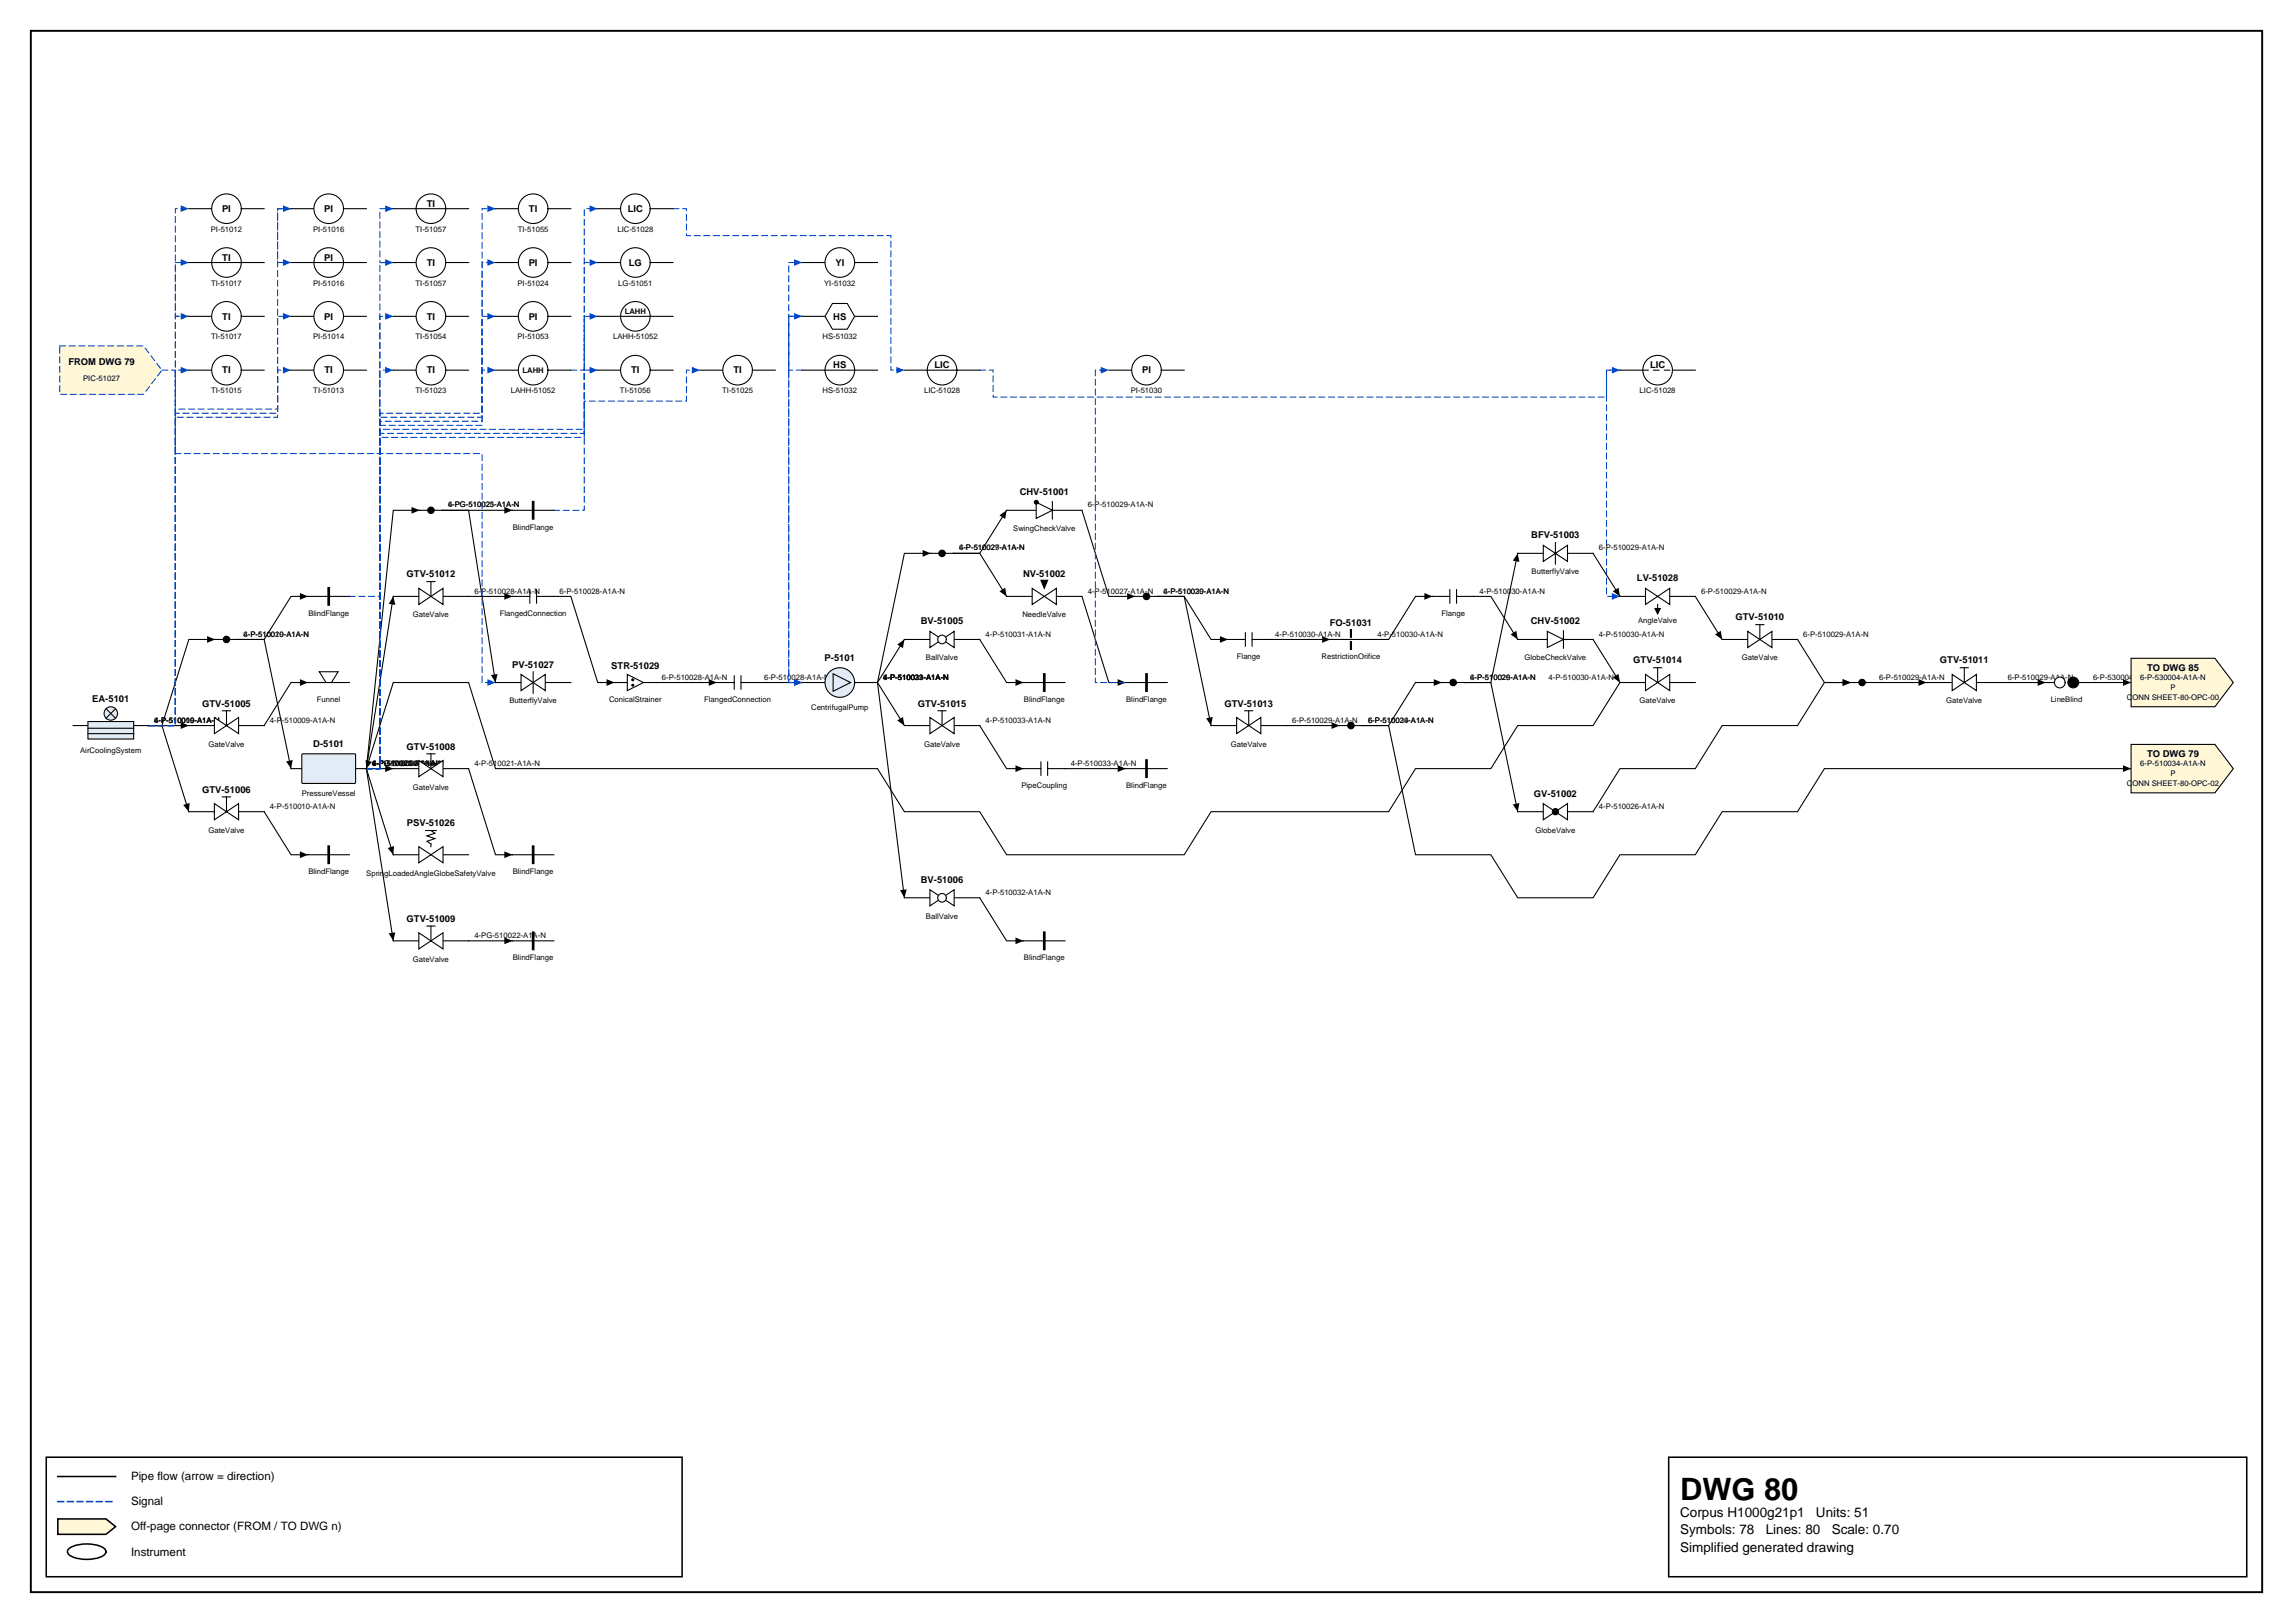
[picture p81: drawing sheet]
<svg xmlns="http://www.w3.org/2000/svg" width="420mm" height="297mm" viewBox="0 0 420 297" stroke-linecap="round" stroke-linejoin="round" font-family="sans-serif">
<defs><g id="words">
<text font-size="5.6" x="307.6" y="274.5">DWG 80</text>
<g font-size="2.5">
<text x="307.6" y="277.6">Corpus H1000g21p1</text>
<text x="307.6" y="280.8">Symbols: 78</text>
<text x="323.3" y="280.8">Lines: 80</text>
<text x="332.5" y="277.6">Units: 51</text>
<text x="335.3" y="280.8">Scale: 0.70</text>
<text x="307.6" y="284">Simplified generated drawing</text>
</g>
<g font-size="2.1">
<text x="24" y="270.9">Pipe flow (arrow = direction)</text>
<text x="24" y="275.5">Signal</text>
<text x="24" y="280.1">Off-page connector (FROM / TO DWG n)</text>
<text x="24" y="284.7">Instrument</text>
</g>
<g font-size="1.7">
<text x="40.7" y="38.8">PI</text>
<text x="59.4" y="38.8">PI</text>
<text x="78.1" y="37.8">TI</text>
<text x="96.8" y="38.8">TI</text>
<text x="114.9" y="38.8">LIC</text>
<text x="40.7" y="47.7">TI</text>
<text x="59.4" y="47.7">PI</text>
<text x="78.1" y="48.7">TI</text>
<text x="96.8" y="48.7">PI</text>
<text x="115.1" y="48.7">LG</text>
<text x="152.9" y="48.7">YI</text>
<text x="40.7" y="58.5">TI</text>
<text x="59.4" y="58.5">PI</text>
<text x="78.1" y="58.5">TI</text>
<text x="96.8" y="58.5">PI</text>
<text x="152.6" y="58.5">HS</text>
<text x="12.5" y="66.9">FROM DWG 79</text>
<text x="40.7" y="68.4">TI</text>
<text x="59.4" y="68.4">TI</text>
<text x="78.1" y="68.4">TI</text>
<text x="115.6" y="68.4">TI</text>
<text x="134.3" y="68.4">TI</text>
<text x="152.6" y="67.4">HS</text>
<text x="171.1" y="67.4">LIC</text>
<text x="209.1" y="68.4">PI</text>
<text x="302.1" y="67.4">LIC</text>
<text x="186.7" y="90.6">CHV-51001</text>
<text x="280.4" y="98.5">BFV-51003</text>
<text x="74.4" y="105.7">GTV-51012</text>
<text x="187.3" y="105.7">NV-51002</text>
<text x="299.7" y="106.4">LV-51028</text>
<text x="317.7" y="113.5">GTV-51010</text>
<text x="168.6" y="114.3">BV-51005</text>
<text x="243.5" y="114.5">FO-51031</text>
<text x="280.3" y="114.3">CHV-51002</text>
<text x="93.8" y="122.2">PV-51027</text>
<text x="111.9" y="122.4">STR-51029</text>
<text x="151" y="120.9">P-5101</text>
<text x="299" y="121.4">GTV-51014</text>
<text x="355.2" y="121.4">GTV-51011</text>
<text x="393.1" y="122.9">TO DWG 85</text>
<text x="16.9" y="128.6">EA-5101</text>
<text x="37" y="129.3">GTV-51005</text>
<text x="168" y="129.3">GTV-51015</text>
<text x="224.2" y="129.3">GTV-51013</text>
<text x="57.4" y="136.7">D-5101</text>
<text x="74.4" y="137.2">GTV-51008</text>
<text x="393.1" y="138.6">TO DWG 79</text>
<text x="37" y="145.1">GTV-51006</text>
<text x="280.8" y="145.8">GV-51002</text>
<text x="74.5" y="151.2">PSV-51026</text>
<text x="168.6" y="161.6">BV-51006</text>
<text x="74.4" y="168.7">GTV-51009</text>
</g>
<g font-size="1.4">
<text x="38.6" y="42.4">PI-51012</text>
<text x="57.3" y="42.4">PI-51016</text>
<text x="76.1" y="42.4">TI-51057</text>
<text x="94.8" y="42.4">TI-51055</text>
<text x="113" y="42.4">LIC-51028</text>
<text x="38.6" y="52.3">TI-51017</text>
<text x="57.3" y="52.3">PI-51016</text>
<text x="76.1" y="52.3">TI-51057</text>
<text x="94.7" y="52.3">PI-51024</text>
<text x="113.2" y="52.3">LG-51051</text>
<text x="150.9" y="52.3">YI-51032</text>
<text x="114.4" y="57.5">LAHH</text>
<text x="38.6" y="62.1">TI-51017</text>
<text x="57.3" y="62.1">PI-51014</text>
<text x="76.1" y="62.1">TI-51054</text>
<text x="94.7" y="62.1">PI-51053</text>
<text x="112.2" y="62.1">LAHH-51052</text>
<text x="150.6" y="62.1">HS-51032</text>
<text x="15.2" y="69.7">PIC-51027</text>
<text x="38.6" y="72">TI-51015</text>
<text x="57.4" y="72">TI-51013</text>
<text x="76.1" y="72">TI-51023</text>
<text x="93.5" y="72">LAHH-51052</text>
<text x="95.7" y="68.4">LAHH</text>
<text x="113.5" y="72">TI-51056</text>
<text x="132.2" y="72">TI-51025</text>
<text x="150.6" y="72">HS-51032</text>
<text x="169.2" y="72">LIC-51028</text>
<text x="207" y="72">PI-51030</text>
<text x="300.2" y="72">LIC-51028</text>
<text x="82" y="92.9">4-PG-510023-A1A-N</text>
<text x="82" y="92.9">6-PG-510025-A1A-N</text>
<text x="199.1" y="92.9">6-P-510029-A1A-N</text>
<text x="93.9" y="97">BlindFlange</text>
<text x="175.6" y="100.7">6-P-510029-A1A-N</text>
<text x="175.6" y="100.7">4-P-510027-A1A-N</text>
<text x="185.5" y="97.2">SwingCheckValve</text>
<text x="292.7" y="100.7">6-P-510029-A1A-N</text>
<text x="280.4" y="105.1">ButterflyValve</text>
<text x="56.5" y="112.7">BlindFlange</text>
<text x="75.6" y="113">GateValve</text>
<text x="86.9" y="108.6">6-P-510028-A1A-N</text>
<text x="91.5" y="112.7">FlangedConnection</text>
<text x="102.5" y="108.6">6-P-510028-A1A-N</text>
<text x="187.2" y="113">NeedleValve</text>
<text x="199.1" y="108.6">4-P-510027-A1A-N</text>
<text x="213" y="108.6">6-P-510029-A1A-N</text>
<text x="213" y="108.6">4-P-510030-A1A-N</text>
<text x="263.9" y="112.7">Flange</text>
<text x="270.9" y="108.6">4-P-510030-A1A-N</text>
<text x="299.9" y="114">AngleValve</text>
<text x="311.4" y="108.6">6-P-510029-A1A-N</text>
<text x="44.6" y="116.5">6-P-510019-A1A-N</text>
<text x="44.6" y="116.5">4-P-510020-A1A-N</text>
<text x="180.4" y="116.5">4-P-510031-A1A-N</text>
<text x="233.5" y="116.5">4-P-510030-A1A-N</text>
<text x="252.2" y="116.5">4-P-510030-A1A-N</text>
<text x="292.7" y="116.5">4-P-510030-A1A-N</text>
<text x="330.1" y="116.5">6-P-510029-A1A-N</text>
<text x="121.2" y="124.4">6-P-510028-A1A-N</text>
<text x="139.9" y="124.4">6-P-510028-A1A-N</text>
<text x="161.7" y="124.4">4-P-510031-A1A-N</text>
<text x="161.7" y="124.4">4-P-510033-A1A-N</text>
<text x="161.7" y="124.4">6-P-510029-A1A-N</text>
<text x="161.7" y="124.4">4-P-510032-A1A-N</text>
<text x="169.5" y="120.9">BallValve</text>
<text x="226.5" y="120.6">Flange</text>
<text x="242" y="120.6">RestrictionOrifice</text>
<text x="269.2" y="124.4">6-P-510029-A1A-N</text>
<text x="269.2" y="124.4">4-P-510026-A1A-N</text>
<text x="279.1" y="120.9">GlobeCheckValve</text>
<text x="283.5" y="124.4">4-P-510030-A1A-N</text>
<text x="318.9" y="120.9">GateValve</text>
<text x="344" y="124.4">6-P-510029-A1A-N</text>
<text x="367.6" y="124.4">6-P-510029-A1A-N</text>
<text x="383.2" y="124.4">6-P-530004-A1A-N</text>
<text x="391.8" y="124.5">6-P-530004-A1A-N</text>
<text x="58" y="128.5">Funnel</text>
<text x="93.3" y="128.8">ButterflyValve</text>
<text x="111.5" y="128.5">ConicalStrainer</text>
<text x="128.9" y="128.5">FlangedConnection</text>
<text x="148.5" y="130">CentrifugalPump</text>
<text x="187.5" y="128.5">BlindFlange</text>
<text x="206.2" y="128.5">BlindFlange</text>
<text x="300.2" y="128.8">GateValve</text>
<text x="356.3" y="128.8">GateValve</text>
<text x="375.4" y="128.5">LineBlind</text>
<text x="389.4" y="128.1">CONN SHEET-80-OPC-00</text>
<text x="397.4" y="126.3">P</text>
<text x="14.7" y="137.9">AirCoolingSystem</text>
<text x="28.2" y="132.3">4-P-510010-A1A-N</text>
<text x="28.2" y="132.3">6-P-510019-A1A-N</text>
<text x="28.2" y="132.3">4-P-510009-A1A-N</text>
<text x="38.2" y="136.6">GateValve</text>
<text x="49.4" y="132.3">4-P-510009-A1A-N</text>
<text x="169.2" y="136.6">GateValve</text>
<text x="180.4" y="132.3">4-P-510033-A1A-N</text>
<text x="225.3" y="136.6">GateValve</text>
<text x="236.6" y="132.3">6-P-510029-A1A-N</text>
<text x="250.5" y="132.3">6-P-510029-A1A-N</text>
<text x="250.5" y="132.3">6-P-510034-A1A-N</text>
<text x="68.1" y="140.1">4-PG-510022-A1A-N</text>
<text x="68.1" y="140.1">6-PG-510025-A1A-N</text>
<text x="68.1" y="140.1">6-P-510028-A1A-N</text>
<text x="68.1" y="140.1">4-P-510021-A1A-N</text>
<text x="68.1" y="140.1">4-FL-510024-A1A-N</text>
<text x="86.9" y="140.1">4-P-510021-A1A-N</text>
<text x="196" y="140.1">4-P-510033-A1A-N</text>
<text x="389.4" y="143.8">CONN SHEET-80-OPC-02</text>
<text x="391.8" y="140.3">6-P-510034-A1A-N</text>
<text x="397.4" y="142.1">P</text>
<text x="49.4" y="148">4-P-510010-A1A-N</text>
<text x="55.2" y="145.7">PressureVessel</text>
<text x="75.6" y="144.5">GateValve</text>
<text x="187" y="144.3">PipeCoupling</text>
<text x="206.2" y="144.3">BlindFlange</text>
<text x="292.7" y="148">4-P-510026-A1A-N</text>
<text x="38.2" y="152.4">GateValve</text>
<text x="281.1" y="152.4">GlobeValve</text>
<text x="56.5" y="160">BlindFlange</text>
<text x="67.1" y="160.3">SpringLoadedAngleGlobeSafetyValve</text>
<text x="93.9" y="160">BlindFlange</text>
<text x="180.4" y="163.8">4-P-510032-A1A-N</text>
<text x="86.9" y="171.7">4-PG-510022-A1A-N</text>
<text x="169.5" y="168.2">BallValve</text>
<text x="75.6" y="176">GateValve</text>
<text x="93.9" y="175.8">BlindFlange</text>
<text x="187.5" y="175.8">BlindFlange</text>
</g>
</g></defs>
<path d="M5.6 5.6h408.6v285.8h-408.6z" fill="none" stroke="#000" stroke-width=".35"/>
<path d="M8.5 266.7h116.4v21.9h-116.4zM10.6 270.2h10.6M305.5 266.7h105.8v21.9h-105.8z" fill="none" stroke="#000" stroke-width=".28"/>
<path d="M10.6 274.8h10.6" fill="none" stroke="#0046c8" stroke-width=".28" stroke-dasharray="1.1 .7"/>
<path d="M10.6 278h8.8l1.8 1.4-1.8 1.4h-8.8z" fill="#fff7d6" stroke="#000" stroke-width=".28"/>
<path d="M12.7 283.4a6.7 6.7 0 0 1 6.3 0 .72 .72 0 0 1 0 1.2 6.7 6.7 0 0 1-6.3 0 .72 .72 0 0 1 0-1.2z" fill="none" stroke="#000" stroke-width=".28"/>
<path d="M56.4 109.2h-3.1l-4.9 7.8h-4.9h4.9l4.9 23.7M179.4 117l4.9 7.9h3.1M329.1 117l4.9 7.9h4.8M48.4 148.6l4.9 7.8h3.1M85.8 172.2h8" fill="none" stroke="#000" stroke-width=".2"/>
<path d="M54.9 108.5l1.5 .7-1.5 .6zM185.9 124.3l1.5 .6-1.5 .6zM337.4 124.3l1.4 .6-1.4 .6zM52.4 139.4l1.2-.3-.3 1.6zM54.9 155.8l1.5 .6-1.5 .7zM92.3 171.6l1.5 .6-1.5 .6z" fill="#000"/>
<path d="M34.6 57.9h-2.5v-9.9h2.5" fill="none" stroke="#0046c8" stroke-width=".2" stroke-dasharray="1.1 .7"/>
<path d="M33.1 47.4l1.5 .6-1.5 .7z" fill="#0046c8"/>
<path d="M138.8 124.9h8.1" fill="none" stroke="#000" stroke-width=".2"/>
<path d="M145.4 124.3l1.5 .6-1.5 .6z" fill="#000"/>
<path d="M101.4 93.4h5.6v-20h18.7v-5.7h2.4" fill="none" stroke="#0046c8" stroke-width=".2" stroke-dasharray="1.1 .7"/>
<path d="M126.7 67.1l1.4 .6-1.4 .7z" fill="#0046c8"/>
<path d="M93.8 93.4h-12.8h4.8l4.9 31.5M120.1 124.9h11.1M235.5 132.8h9.8" fill="none" stroke="#000" stroke-width=".2"/>
<path d="M92.3 92.8l1.5 .6-1.5 .6zM89.9 123.5l1.2-.1-.4 1.5zM129.8 124.3l1.4 .6-1.4 .6zM243.8 132.2l1.5 .6-1.5 .6z" fill="#000"/>
<path d="M179.4 67.7h2.4v5h112.3v-5h2.5" fill="none" stroke="#0046c8" stroke-width=".2" stroke-dasharray="1.1 .7"/>
<path d="M295.1 67.1l1.5 .6-1.5 .7z" fill="#0046c8"/>
<path d="M76.8 93.4h-4.8l-4.9 47.3 4.9 31.5" fill="none" stroke="#000" stroke-width=".2"/>
<path d="M75.3 92.8l1.5 .6-1.5 .6zM71.2 170.8l1.2-.2-.4 1.6z" fill="#000"/>
<path d="M67.1 140.7h2.4v-82.8h2.5" fill="none" stroke="#0046c8" stroke-width=".2" stroke-dasharray="1.1 .7"/>
<path d="M70.5 57.3l1.5 .6-1.5 .6z" fill="#0046c8"/>
<path d="M67.1 140.7h2.4v-92.7h2.5" fill="none" stroke="#0046c8" stroke-width=".2" stroke-dasharray="1.1 .7"/>
<path d="M70.5 47.4l1.5 .6-1.5 .7z" fill="#0046c8"/>
<path d="M72 109.2l-4.9 31.5" fill="none" stroke="#000" stroke-width=".2"/>
<path d="M72 109.2l.4 1.5-1.2-.2z" fill="#000"/>
<path d="M67.1 140.7h2.4v-65.1h18.8v-7.9h2.4" fill="none" stroke="#0046c8" stroke-width=".2" stroke-dasharray="1.1 .7"/>
<path d="M89.2 67.1l1.5 .6-1.5 .7z" fill="#0046c8"/>
<path d="M67.1 140.7h4.9" fill="none" stroke="#000" stroke-width=".2"/>
<path d="M70.5 140.1l1.5 .6-1.5 .6z" fill="#000"/>
<path d="M67.1 140.7h2.4v-64.3h18.8v-18.5h2.4" fill="none" stroke="#0046c8" stroke-width=".2" stroke-dasharray="1.1 .7"/>
<path d="M89.2 57.3l1.5 .6-1.5 .6z" fill="#0046c8"/>
<path d="M67.1 140.7h2.4v-63.6h18.8v-29.1h2.4" fill="none" stroke="#0046c8" stroke-width=".2" stroke-dasharray="1.1 .7"/>
<path d="M89.2 47.4l1.5 .6-1.5 .7z" fill="#0046c8"/>
<path d="M67.1 140.7l4.9 15.7" fill="none" stroke="#000" stroke-width=".2"/>
<path d="M71 155.2l1.1-.4-.1 1.6z" fill="#000"/>
<path d="M67.1 140.7h2.4v-62.9h18.8v-39.6h2.4" fill="none" stroke="#0046c8" stroke-width=".2" stroke-dasharray="1.1 .7"/>
<path d="M89.2 37.6l1.5 .6-1.5 .6z" fill="#0046c8"/>
<path d="M67.1 140.7h2.4v-62.1h37.5v-10.9h2.4" fill="none" stroke="#0046c8" stroke-width=".2" stroke-dasharray="1.1 .7"/>
<path d="M107.9 67.1l1.5 .6-1.5 .7z" fill="#0046c8"/>
<path d="M67.1 140.7h2.4v-61.4h37.5v-31.3h2.4" fill="none" stroke="#0046c8" stroke-width=".2" stroke-dasharray="1.1 .7"/>
<path d="M107.9 47.4l1.5 .6-1.5 .7z" fill="#0046c8"/>
<path d="M67.1 140.7h2.4v-60.6h37.5v-41.9h2.4" fill="none" stroke="#0046c8" stroke-width=".2" stroke-dasharray="1.1 .7"/>
<path d="M107.9 37.6l1.5 .6-1.5 .6z" fill="#0046c8"/>
<path d="M72 48h-2.5v-9.8h2.5" fill="none" stroke="#0046c8" stroke-width=".2" stroke-dasharray="1.1 .7"/>
<path d="M70.5 37.6l1.5 .6-1.5 .6z" fill="#0046c8"/>
<path d="M198.1 93.4l4.9 15.8h4.8M85.8 109.2h8" fill="none" stroke="#000" stroke-width=".2"/>
<path d="M92.3 108.5l1.5 .7-1.5 .6zM206.4 108.5l1.4 .7-1.4 .6z" fill="#000"/>
<path d="M64 109.2h5.5v-41.5h2.5" fill="none" stroke="#0046c8" stroke-width=".2" stroke-dasharray="1.1 .7"/>
<path d="M70.5 67.1l1.5 .6-1.5 .7z" fill="#0046c8"/>
<path d="M101.4 109.2h3.1l4.9 15.7h3.1M179.4 132.8l4.9 7.9h3.1" fill="none" stroke="#000" stroke-width=".2"/>
<path d="M111.1 124.3l1.4 .6-1.4 .6zM185.9 140.1l1.5 .6-1.5 .6z" fill="#000"/>
<path d="M104.5 67.7h2.5v-9.8h2.4" fill="none" stroke="#0046c8" stroke-width=".2" stroke-dasharray="1.1 .7"/>
<path d="M107.9 57.3l1.5 .6-1.5 .6z" fill="#0046c8"/>
<path d="M165.6 117l-4.9 7.9M170.4 101.3h-4.8l-4.9 23.6M269.8 109.2h3.1l5 7.8M310.4 109.2l4.9 7.8M160.7 124.9l4.9 7.9M160.7 124.9l4.9 39.4M366.5 124.9h8M85.8 140.7l4.9 15.7h3.1" fill="none" stroke="#000" stroke-width=".2"/>
<path d="M164.3 118l1.3-1-.3 1.6zM168.9 100.7l1.5 .6-1.5 .6zM276.6 116.1l1-.6 .3 1.5zM314 116.1l1-.6 .3 1.5zM164.3 131.9l1-.7 .3 1.6zM373.1 124.3l1.4 .6-1.4 .6zM92.3 155.8l1.5 .6-1.5 .7zM164.8 162.9l1.2-.1-.4 1.5z" fill="#000"/>
<path d="M146.9 124.9h-2.5v-76.9h2.5" fill="none" stroke="#0046c8" stroke-width=".2" stroke-dasharray="1.1 .7"/>
<path d="M145.4 47.4l1.5 .6-1.5 .7z" fill="#0046c8"/>
<path d="M184.3 93.4l-4.9 7.9h-4.9h4.9l4.9 7.9M198.1 109.2l4.9 15.7h3.1" fill="none" stroke="#000" stroke-width=".2"/>
<path d="M183 94.3l1.3-.9-.3 1.6zM183 108.2l1-.6 .3 1.6zM204.6 124.3l1.5 .6-1.5 .6z" fill="#000"/>
<path d="M296.6 67.7h-2.5v41.5h2.5" fill="none" stroke="#0046c8" stroke-width=".2" stroke-dasharray="1.1 .7"/>
<path d="M295.1 108.5l1.5 .7-1.5 .6z" fill="#0046c8"/>
<path d="M262.3 109.2h-3.1l-5 7.8h-3.1M291.7 117l4.9 7.9" fill="none" stroke="#000" stroke-width=".2"/>
<path d="M260.8 108.5l1.5 .7-1.5 .6zM295.3 124l1-.7 .3 1.6z" fill="#000"/>
<path d="M146.9 67.7h-2.5v-9.8h2.5" fill="none" stroke="#0046c8" stroke-width=".2" stroke-dasharray="1.1 .7"/>
<path d="M145.4 57.3l1.5 .6-1.5 .6z" fill="#0046c8"/>
<path d="M56.4 124.9h-3.1l-4.9 7.9" fill="none" stroke="#000" stroke-width=".2"/>
<path d="M54.9 124.3l1.5 .6-1.5 .6z" fill="#000"/>
<path d="M29.6 67.7h2.5v15.3h56.2v41.9h2.4" fill="none" stroke="#0046c8" stroke-width=".2" stroke-dasharray="1.1 .7"/>
<path d="M89.2 124.3l1.5 .6-1.5 .6z" fill="#0046c8"/>
<path d="M277.9 101.3l-5 23.6h-4.8h4.8l5 23.7M264 124.9h-4.8l-5 7.9h-4.8h4.8l5 23.6h13.7l5 7.9h13.8l4.9-7.9h13.8l4.9-7.8h13.8l4.9-7.9h56.2M296.6 124.9l-4.9 7.9h-13.8l-5 7.9h-13.7l-5 7.9h-32.5l-4.9 7.8h-32.5l-4.9-7.8h-13.8l-4.9-7.9h-70l-4.9-15.8h-13.8l-4.9 15.8M343 124.9h9.7M382.1 124.9h8.1M195 140.7h11.1" fill="none" stroke="#000" stroke-width=".2"/>
<path d="M277.9 101.3l.3 1.5-1.2-.2zM262.5 124.3l1.5 .6-1.5 .6zM351.3 124.3l1.4 .6-1.4 .6zM388.7 124.3l1.5 .6-1.5 .6zM66.9 139.1l1.2 .3-1 1.3zM204.6 140.1l1.5 .6-1.5 .6zM277 147.2l1.2-.2-.3 1.6zM388.7 140.1l1.5 .6-1.5 .6z" fill="#000"/>
<path d="M27.2 132.8h4.9v-65.1h2.5" fill="none" stroke="#0046c8" stroke-width=".2" stroke-dasharray="1.1 .7"/>
<path d="M33.1 67.1l1.5 .6-1.5 .7z" fill="#0046c8"/>
<path d="M39.4 117h-4.8l-5 15.8h-2.4h2.4l5 15.8" fill="none" stroke="#000" stroke-width=".2"/>
<path d="M37.9 116.4l1.5 .6-1.5 .7zM33.5 147.3l1.2-.3-.1 1.6z" fill="#000"/>
<path d="M27.2 132.8h4.9v-74.9h2.5" fill="none" stroke="#0046c8" stroke-width=".2" stroke-dasharray="1.1 .7"/>
<path d="M33.1 57.3l1.5 .6-1.5 .6z" fill="#0046c8"/>
<path d="M27.2 132.8h4.9v-94.6h2.5" fill="none" stroke="#0046c8" stroke-width=".2" stroke-dasharray="1.1 .7"/>
<path d="M33.1 37.6l1.5 .6-1.5 .6z" fill="#0046c8"/>
<path d="M27.2 132.8h4.9v-57.9h18.7v-7.2h2.5" fill="none" stroke="#0046c8" stroke-width=".2" stroke-dasharray="1.1 .7"/>
<path d="M51.8 67.1l1.5 .6-1.5 .7z" fill="#0046c8"/>
<path d="M27.2 132.8h4.9v-57.2h18.7v-17.7h2.5" fill="none" stroke="#0046c8" stroke-width=".2" stroke-dasharray="1.1 .7"/>
<path d="M51.8 57.3l1.5 .6-1.5 .6z" fill="#0046c8"/>
<path d="M27.2 132.8h7.4" fill="none" stroke="#000" stroke-width=".2"/>
<path d="M33.1 132.2l1.5 .6-1.5 .6z" fill="#000"/>
<path d="M27.2 132.8h4.9v-56.4h18.7v-38.2h2.5" fill="none" stroke="#0046c8" stroke-width=".2" stroke-dasharray="1.1 .7"/>
<path d="M51.8 37.6l1.5 .6-1.5 .6z" fill="#0046c8"/>
<path d="M206.1 124.9h-5.6v-57.2h2.5" fill="none" stroke="#0046c8" stroke-width=".2" stroke-dasharray="1.1 .7"/>
<path d="M201.5 67.1l1.5 .6-1.5 .7z" fill="#0046c8"/>
<path d="M146.9 57.9h-2.5v67h2.5" fill="none" stroke="#0046c8" stroke-width=".2" stroke-dasharray="1.1 .7"/>
<path d="M145.4 124.3l1.5 .6-1.5 .6z" fill="#0046c8"/>
<path d="M224.8 117h-3.1l-4.9-7.8h-4.8h4.8l4.9 23.6M232.4 117h11.1M291.7 101.3l4.9 7.9M338.8 124.9h-4.8l-4.9 7.9h-13.8l-4.9 7.9h-13.8l-4.9 7.9M179.4 164.3l4.9 7.9h3.1" fill="none" stroke="#000" stroke-width=".2"/>
<path d="M223.3 116.4l1.5 .6-1.5 .7zM242.1 116.4l1.4 .6-1.4 .7zM295.3 108.2l1-.6 .3 1.6zM220.8 131.5l1.2-.3-.3 1.6zM337.4 124.3l1.4 .6-1.4 .6zM185.9 171.6l1.5 .6-1.5 .6z" fill="#000"/>
<path d="M53.3 38.2h-2.5v9.8h2.5" fill="none" stroke="#0046c8" stroke-width=".2" stroke-dasharray="1.1 .7"/>
<path d="M51.8 47.4l1.5 .6-1.5 .7z" fill="#0046c8"/>
<path d="M123.2 38.2h2.5v4.9h37.4v24.6h2.5" fill="none" stroke="#0046c8" stroke-width=".2" stroke-dasharray="1.1 .7"/>
<path d="M164.1 67.1l1.5 .6-1.5 .7z" fill="#0046c8"/>
<path d="M72 172.2h4.7M81.1 172.2h4.7" fill="none" stroke="#000" stroke-width=".2"/>
<path d="M76.7 170.7l4.4 3v-3l-4.4 3z" fill="#fff" stroke="#000" stroke-width=".2"/>
<path d="M165.6 117h4.7M174.7 117h4.7M78.2 169.5h1.4M78.9 169.5v2.7" fill="none" stroke="#000" stroke-width=".2"/>
<g fill="#fff" stroke="#000" stroke-width=".2">
<path d="M170.3 115.6l4.4 2.9v-2.9l-4.4 2.9z"/>
<circle cx="172.5" cy="117" r=".79"/>
</g>
<path d="M34.6 67.7h4.2M44.2 67.7h4.2" fill="none" stroke="#000" stroke-width=".2"/>
<circle cx="41.5" cy="67.7" r="2.71" fill="#fff" stroke="#000" stroke-width=".2"/>
<path d="M34.6 148.6h4.7M43.7 148.6h4.7" fill="none" stroke="#000" stroke-width=".2"/>
<path d="M39.3 147.1l4.4 2.9v-2.9l-4.4 2.9z" fill="#fff" stroke="#000" stroke-width=".2"/>
<path d="M315.3 117h4.7M324.4 117h4.7M40.7 145.8h1.5M41.5 145.8v2.8" fill="none" stroke="#000" stroke-width=".2"/>
<path d="M320 115.6l4.4 2.9v-2.9l-4.4 2.9z" fill="#fff" stroke="#000" stroke-width=".2"/>
<path d="M34.6 57.9h4.2M44.2 57.9h4.2M39.4 117h4.1M321.5 114.3h1.4M322.2 114.3v2.7" fill="none" stroke="#000" stroke-width=".2"/>
<circle cx="41.5" cy="117" r=".59" fill="#000" stroke="#000" stroke-width=".2"/>
<circle cx="41.5" cy="57.9" r="2.71" fill="#fff" stroke="#000" stroke-width=".2"/>
<path d="M93.8 93.4h7.6M112.5 124.9h2.4M117.8 124.9h2.3M131.2 124.9h3.2M134.4 123.7v2.4M135.7 124.9h3.1M135.7 123.7v2.4M187.4 124.9h7.6M93.8 156.4h7.6" fill="none" stroke="#000" stroke-width=".2"/>
<path d="M97.6 91.9v3M191.2 123.4v3M97.6 155v2.9" fill="none" stroke="#000" stroke-width=".49"/>
<path d="M114.9 123.4l2.9 1.5-2.9 1.5z" fill="#fff" stroke="#000" stroke-width=".2"/>
<g fill="#000" stroke="#000" stroke-width=".2">
<circle cx="78.9" cy="93.4" r=".59"/>
<circle cx="115.8" cy="125.4" r=".17"/>
<circle cx="115.8" cy="124.4" r=".17"/>
</g>
<path d="M76.8 93.4h4.2M221.7 132.8h4.7M230.8 132.8h4.7" fill="none" stroke="#000" stroke-width=".2"/>
<path d="M226.4 131.3l4.4 3v-3l-4.4 3z" fill="#fff" stroke="#000" stroke-width=".2"/>
<path d="M165.6 67.7h4.2M175.2 67.7h4.2M227.9 130.1h1.5M228.6 130.1v2.7" fill="none" stroke="#000" stroke-width=".2"/>
<circle cx="172.5" cy="67.7" r="2.71" fill="#fff" stroke="#000" stroke-width=".2"/>
<path d="M34.6 48h4.2M44.2 48h4.2M169.8 67.7h5.4" fill="none" stroke="#000" stroke-width=".2"/>
<circle cx="41.5" cy="48" r="2.71" fill="#fff" stroke="#000" stroke-width=".2"/>
<path d="M38.8 48h5.4M72 67.7h4.2M81.6 67.7h4.2" fill="none" stroke="#000" stroke-width=".2"/>
<circle cx="78.9" cy="67.7" r="2.71" fill="#fff" stroke="#000" stroke-width=".2"/>
<path d="M72 57.9h4.2M81.6 57.9h4.2" fill="none" stroke="#000" stroke-width=".2"/>
<circle cx="78.9" cy="57.9" r="2.71" fill="#fff" stroke="#000" stroke-width=".2"/>
<path d="M203 67.7h4.2M212.6 67.7h4.2" fill="none" stroke="#000" stroke-width=".2"/>
<circle cx="209.9" cy="67.7" r="2.71" fill="#fff" stroke="#000" stroke-width=".2"/>
<path d="M53.3 140.7h2M65.1 140.7h2" fill="none" stroke="#000" stroke-width=".2"/>
<path d="M55.3 138h9.8v5.3h-9.8z" fill="#e2ecf7" stroke="#000" stroke-width=".2"/>
<path d="M72 48h4.2M81.6 48h4.2" fill="none" stroke="#000" stroke-width=".2"/>
<circle cx="78.9" cy="48" r="2.71" fill="#fff" stroke="#000" stroke-width=".2"/>
<path d="M184.3 93.4h5.4M192.7 93.4h5.4" fill="none" stroke="#000" stroke-width=".2"/>
<path d="M189.7 91.9l3 1.5-3 1.5z" fill="#fff" stroke="#000" stroke-width=".2"/>
<path d="M192.7 91.8v3.2M72 109.2h4.7M81.1 109.2h4.7" fill="none" stroke="#000" stroke-width=".2"/>
<circle cx="189.7" cy="91.9" r=".35" fill="#000" stroke="#000" stroke-width=".2"/>
<path d="M76.7 107.7l4.4 2.9v-2.9l-4.4 2.9z" fill="#fff" stroke="#000" stroke-width=".2"/>
<path d="M56.4 109.2h7.6M78.2 106.4h1.4M78.9 106.4v2.8M56.4 124.9h3.3M60.7 124.9h3.3" fill="none" stroke="#000" stroke-width=".2"/>
<path d="M60.2 107.7v2.9" fill="none" stroke="#000" stroke-width=".49"/>
<path d="M58.5 122.9h3.4l-1.2 2h-1z" fill="#fff" stroke="#000" stroke-width=".2"/>
<path d="M72 38.2h4.2M81.6 38.2h4.2" fill="none" stroke="#000" stroke-width=".2"/>
<circle cx="78.9" cy="38.2" r="2.71" fill="#fff" stroke="#000" stroke-width=".2"/>
<path d="M76.2 38.2h5.4M165.6 132.8h4.7M174.7 132.8h4.7" fill="none" stroke="#000" stroke-width=".2"/>
<path d="M170.3 131.3l4.4 3v-3l-4.4 3z" fill="#fff" stroke="#000" stroke-width=".2"/>
<path d="M90.7 67.7h4.2M100.3 67.7h4.2M93.8 109.2h3.2M97 107.9v2.5M98.2 109.2h3.2M98.2 107.9v2.5M171.7 130.1h1.5M172.5 130.1v2.7" fill="none" stroke="#000" stroke-width=".2"/>
<circle cx="97.6" cy="67.7" r="2.71" fill="#fff" stroke="#000" stroke-width=".2"/>
<path d="M34.6 38.2h4.2M44.2 38.2h4.2" fill="none" stroke="#000" stroke-width=".2"/>
<circle cx="41.5" cy="38.2" r="2.71" fill="#fff" stroke="#000" stroke-width=".2"/>
<path d="M296.6 109.2h4.7M305.7 109.2h4.7" fill="none" stroke="#000" stroke-width=".2"/>
<path d="M301.3 107.7l4.4 2.9v-2.9l-4.4 2.9z" fill="#fff" stroke="#000" stroke-width=".2"/>
<path d="M262.3 109.2h3.1M265.4 107.9v2.5M266.7 109.2h3.1M266.7 107.9v2.5M303.5 110.6v1M352.7 124.9h4.7M361.8 124.9h4.7" fill="none" stroke="#000" stroke-width=".2"/>
<path d="M303 111.4h1l-.5 1z" fill="#000" stroke="#000" stroke-width=".2"/>
<path d="M357.4 123.4l4.4 3v-3l-4.4 3z" fill="#fff" stroke="#000" stroke-width=".2"/>
<path d="M358.9 122.2h1.5M359.6 122.2v2.7M72 140.7h4.7M81.1 140.7h4.7" fill="none" stroke="#000" stroke-width=".2"/>
<path d="M76.7 139.2l4.4 3v-3l-4.4 3z" fill="#fff" stroke="#000" stroke-width=".2"/>
<path d="M78.2 138h1.4M78.9 138v2.7M90.7 124.9h4.7M99.8 124.9h4.7" fill="none" stroke="#000" stroke-width=".2"/>
<path d="M95.4 123.4l4.4 3v-3l-4.4 3z" fill="#fff" stroke="#000" stroke-width=".2"/>
<path d="M97.6 122.9v4M146.9 124.9h4.1M156.5 124.9h4.2" fill="none" stroke="#000" stroke-width=".2"/>
<circle cx="153.8" cy="124.9" r="2.71" fill="#e2ecf7" stroke="#000" stroke-width=".2"/>
<path d="M184.3 109.2h4.7M193.4 109.2h4.7M152.5 123.3l3.2 1.6-3.2 1.6z" fill="none" stroke="#000" stroke-width=".2"/>
<path d="M189 107.7l4.4 2.9v-2.9l-4.4 2.9z" fill="#fff" stroke="#000" stroke-width=".2"/>
<path d="M190.6 106.2h1.2l-.6 1.5z" fill="#000" stroke="#000" stroke-width=".2"/>
<path d="M90.7 57.9h4.2M100.3 57.9h4.2" fill="none" stroke="#000" stroke-width=".2"/>
<circle cx="97.6" cy="57.9" r="2.71" fill="#fff" stroke="#000" stroke-width=".2"/>
<path d="M296.6 67.7h4.2M306.2 67.7h4.2M170.4 101.3h4.1" fill="none" stroke="#000" stroke-width=".2"/>
<circle cx="172.5" cy="101.3" r=".59" fill="#000" stroke="#000" stroke-width=".2"/>
<circle cx="303.5" cy="67.7" r="2.71" fill="#fff" stroke="#000" stroke-width=".2"/>
<path d="M128.1 67.7h4.2M137.7 67.7h4.2M300.8 67.7h1M302.7 67.7h1M304.7 67.7h1" fill="none" stroke="#000" stroke-width=".2"/>
<circle cx="135" cy="67.7" r="2.71" fill="#fff" stroke="#000" stroke-width=".2"/>
<path d="M53.3 67.7h4.2M62.9 67.7h4.2M93.8 172.2h7.6" fill="none" stroke="#000" stroke-width=".2"/>
<path d="M97.6 170.7v3" fill="none" stroke="#000" stroke-width=".49"/>
<circle cx="60.2" cy="67.7" r="2.71" fill="#fff" stroke="#000" stroke-width=".2"/>
<path d="M243.5 117h7.6M277.9 117h5.4M286.2 117h5.5" fill="none" stroke="#000" stroke-width=".2"/>
<path d="M247.3 115.3v1.2M247.3 117.5v1.3" fill="none" stroke="#000" stroke-width=".4"/>
<path d="M283.3 115.6l2.9 1.4-2.9 1.5z" fill="#fff" stroke="#000" stroke-width=".2"/>
<path d="M146.9 67.7h4.1M156.5 67.7h4.2M286.2 115.4v3.2" fill="none" stroke="#000" stroke-width=".2"/>
<circle cx="153.8" cy="67.7" r="2.71" fill="#fff" stroke="#000" stroke-width=".2"/>
<path d="M53.3 57.9h4.2M62.9 57.9h4.2M151 67.7h5.5" fill="none" stroke="#000" stroke-width=".2"/>
<circle cx="60.2" cy="57.9" r="2.71" fill="#fff" stroke="#000" stroke-width=".2"/>
<path d="M34.6 132.8h4.7M43.7 132.8h4.7" fill="none" stroke="#000" stroke-width=".2"/>
<path d="M39.3 131.3l4.4 3v-3l-4.4 3z" fill="#fff" stroke="#000" stroke-width=".2"/>
<path d="M40.7 130.1h1.5M41.5 130.1v2.7" fill="none" stroke="#000" stroke-width=".2"/>
<path d="M10.9 63.3h15.4l3.3 4.4-3.3 4.5h-15.4z" fill="#fff7d6" stroke="#0046c8" stroke-width=".2" stroke-dasharray="1.1 .7"/>
<path d="M245.3 132.8h4.1M338.8 124.9h4.2M374.5 124.9h1.6M380.6 124.9h1.5" fill="none" stroke="#000" stroke-width=".2"/>
<g fill="#000" stroke="#000" stroke-width=".2">
<circle cx="247.3" cy="132.8" r=".59"/>
<circle cx="340.9" cy="124.9" r=".59"/>
</g>
<circle cx="377.1" cy="124.9" r=".99" fill="#fff" stroke="#000" stroke-width=".2"/>
<circle cx="379.6" cy="124.9" r=".99" fill="#000" stroke="#000" stroke-width=".2"/>
<path d="M90.7 48h4.2M100.3 48h4.2" fill="none" stroke="#000" stroke-width=".2"/>
<circle cx="97.6" cy="48" r="2.71" fill="#fff" stroke="#000" stroke-width=".2"/>
<path d="M264 124.9h4.1" fill="none" stroke="#000" stroke-width=".2"/>
<circle cx="266" cy="124.9" r=".59" fill="#000" stroke="#000" stroke-width=".2"/>
<path d="M390.2 136.2h15.3l3.4 4.5-3.4 4.4h-15.3z" fill="#fff7d6" stroke="#000" stroke-width=".2"/>
<path d="M72 156.4h4.7M81.1 156.4h4.7" fill="none" stroke="#000" stroke-width=".2"/>
<path d="M76.7 155l4.4 2.9v-2.9l-4.4 2.9z" fill="#fff" stroke="#000" stroke-width=".2"/>
<path d="M190.6 139.4v2.5M191.8 139.4v2.5M296.6 124.9h4.7M305.7 124.9h4.7M77.9 152h2M78.9 152l.7 .5-1.4 .5 1.4 .5-1.4 .5 .7 .5v.5M187.4 140.7h3.2M191.8 140.7h3.2" fill="none" stroke="#000" stroke-width=".2"/>
<path d="M301.3 123.4l4.4 3v-3l-4.4 3z" fill="#fff" stroke="#000" stroke-width=".2"/>
<path d="M13.4 132.8h2.7M24.5 132.8h2.7M302.7 122.2h1.5M303.5 122.2v2.7M206.1 140.7h7.6" fill="none" stroke="#000" stroke-width=".2"/>
<path d="M209.9 139.2v3" fill="none" stroke="#000" stroke-width=".49"/>
<path d="M16.1 132.1h8.4v3.2h-8.4z" fill="#e2ecf7" stroke="#000" stroke-width=".2"/>
<path d="M16.1 133.3h8.4M16.1 134.3h8.4" fill="none" stroke="#000" stroke-width=".2"/>
<circle cx="20.3" cy="130.6" r="1.23" fill="#e2ecf7" stroke="#000" stroke-width=".2"/>
<path d="M146.9 57.9h4.1M156.5 57.9h4.2M19.4 129.7l1.7 1.7M21.1 129.7l-1.7 1.7M206.1 124.9h7.6" fill="none" stroke="#000" stroke-width=".2"/>
<path d="M209.9 123.4v3" fill="none" stroke="#000" stroke-width=".49"/>
<path d="M152.4 55.5h2.7l1.4 2.4-1.4 2.4h-2.7l-1.4-2.4z" fill="#fff" stroke="#000" stroke-width=".2"/>
<path d="M90.7 38.2h4.2M100.3 38.2h4.2" fill="none" stroke="#000" stroke-width=".2"/>
<circle cx="97.6" cy="38.2" r="2.71" fill="#fff" stroke="#000" stroke-width=".2"/>
<path d="M165.6 164.3h4.7M174.7 164.3h4.7" fill="none" stroke="#000" stroke-width=".2"/>
<g fill="#fff" stroke="#000" stroke-width=".2">
<path d="M170.3 162.8l4.4 3v-3l-4.4 3z"/>
<circle cx="172.5" cy="164.3" r=".79"/>
</g>
<path d="M187.4 172.2h7.6" fill="none" stroke="#000" stroke-width=".2"/>
<path d="M191.2 170.7v3" fill="none" stroke="#000" stroke-width=".49"/>
<path d="M390.2 120.5h15.3l3.4 4.4-3.4 4.4h-15.3z" fill="#fff7d6" stroke="#000" stroke-width=".2"/>
<path d="M109.4 67.7h4.2M119 67.7h4.2" fill="none" stroke="#000" stroke-width=".2"/>
<circle cx="116.3" cy="67.7" r="2.71" fill="#fff" stroke="#000" stroke-width=".2"/>
<path d="M146.9 48h4.1M156.5 48h4.2M224.8 117h3.2M228 115.8v2.5M229.2 117h3.2M229.2 115.8v2.5" fill="none" stroke="#000" stroke-width=".2"/>
<circle cx="153.8" cy="48" r="2.71" fill="#fff" stroke="#000" stroke-width=".2"/>
<path d="M109.4 57.9h4.2M119 57.9h4.2M207.8 109.2h4.2" fill="none" stroke="#000" stroke-width=".2"/>
<circle cx="209.9" cy="109.2" r=".59" fill="#000" stroke="#000" stroke-width=".2"/>
<circle cx="116.3" cy="57.9" r="2.71" fill="#fff" stroke="#000" stroke-width=".2"/>
<path d="M113.6 57.9h5.4M277.9 101.3h4.6M287 101.3h4.7M56.4 156.4h7.6" fill="none" stroke="#000" stroke-width=".2"/>
<path d="M60.2 155v2.9" fill="none" stroke="#000" stroke-width=".49"/>
<path d="M282.5 99.8l4.5 3v-3l-4.5 3z" fill="#fff" stroke="#000" stroke-width=".2"/>
<path d="M109.4 48h4.2M119 48h4.2M284.8 99.3v3.9" fill="none" stroke="#000" stroke-width=".2"/>
<circle cx="116.3" cy="48" r="2.71" fill="#fff" stroke="#000" stroke-width=".2"/>
<path d="M53.3 48h4.2M62.9 48h4.2" fill="none" stroke="#000" stroke-width=".2"/>
<circle cx="60.2" cy="48" r="2.71" fill="#fff" stroke="#000" stroke-width=".2"/>
<path d="M57.5 48h5.4M277.9 148.6h4.6M287 148.6h4.7" fill="none" stroke="#000" stroke-width=".2"/>
<path d="M282.5 147.1l4.5 2.9v-2.9l-4.5 2.9z" fill="#fff" stroke="#000" stroke-width=".2"/>
<circle cx="284.8" cy="148.6" r=".57" fill="#000" stroke="#000" stroke-width=".2"/>
<path d="M53.3 38.2h4.2M62.9 38.2h4.2" fill="none" stroke="#000" stroke-width=".2"/>
<circle cx="60.2" cy="38.2" r="2.71" fill="#fff" stroke="#000" stroke-width=".2"/>
<path d="M109.4 38.2h4.2M119 38.2h4.2" fill="none" stroke="#000" stroke-width=".2"/>
<circle cx="116.3" cy="38.2" r="2.71" fill="#fff" stroke="#000" stroke-width=".2"/>
<use href="#words"/>
</svg>
